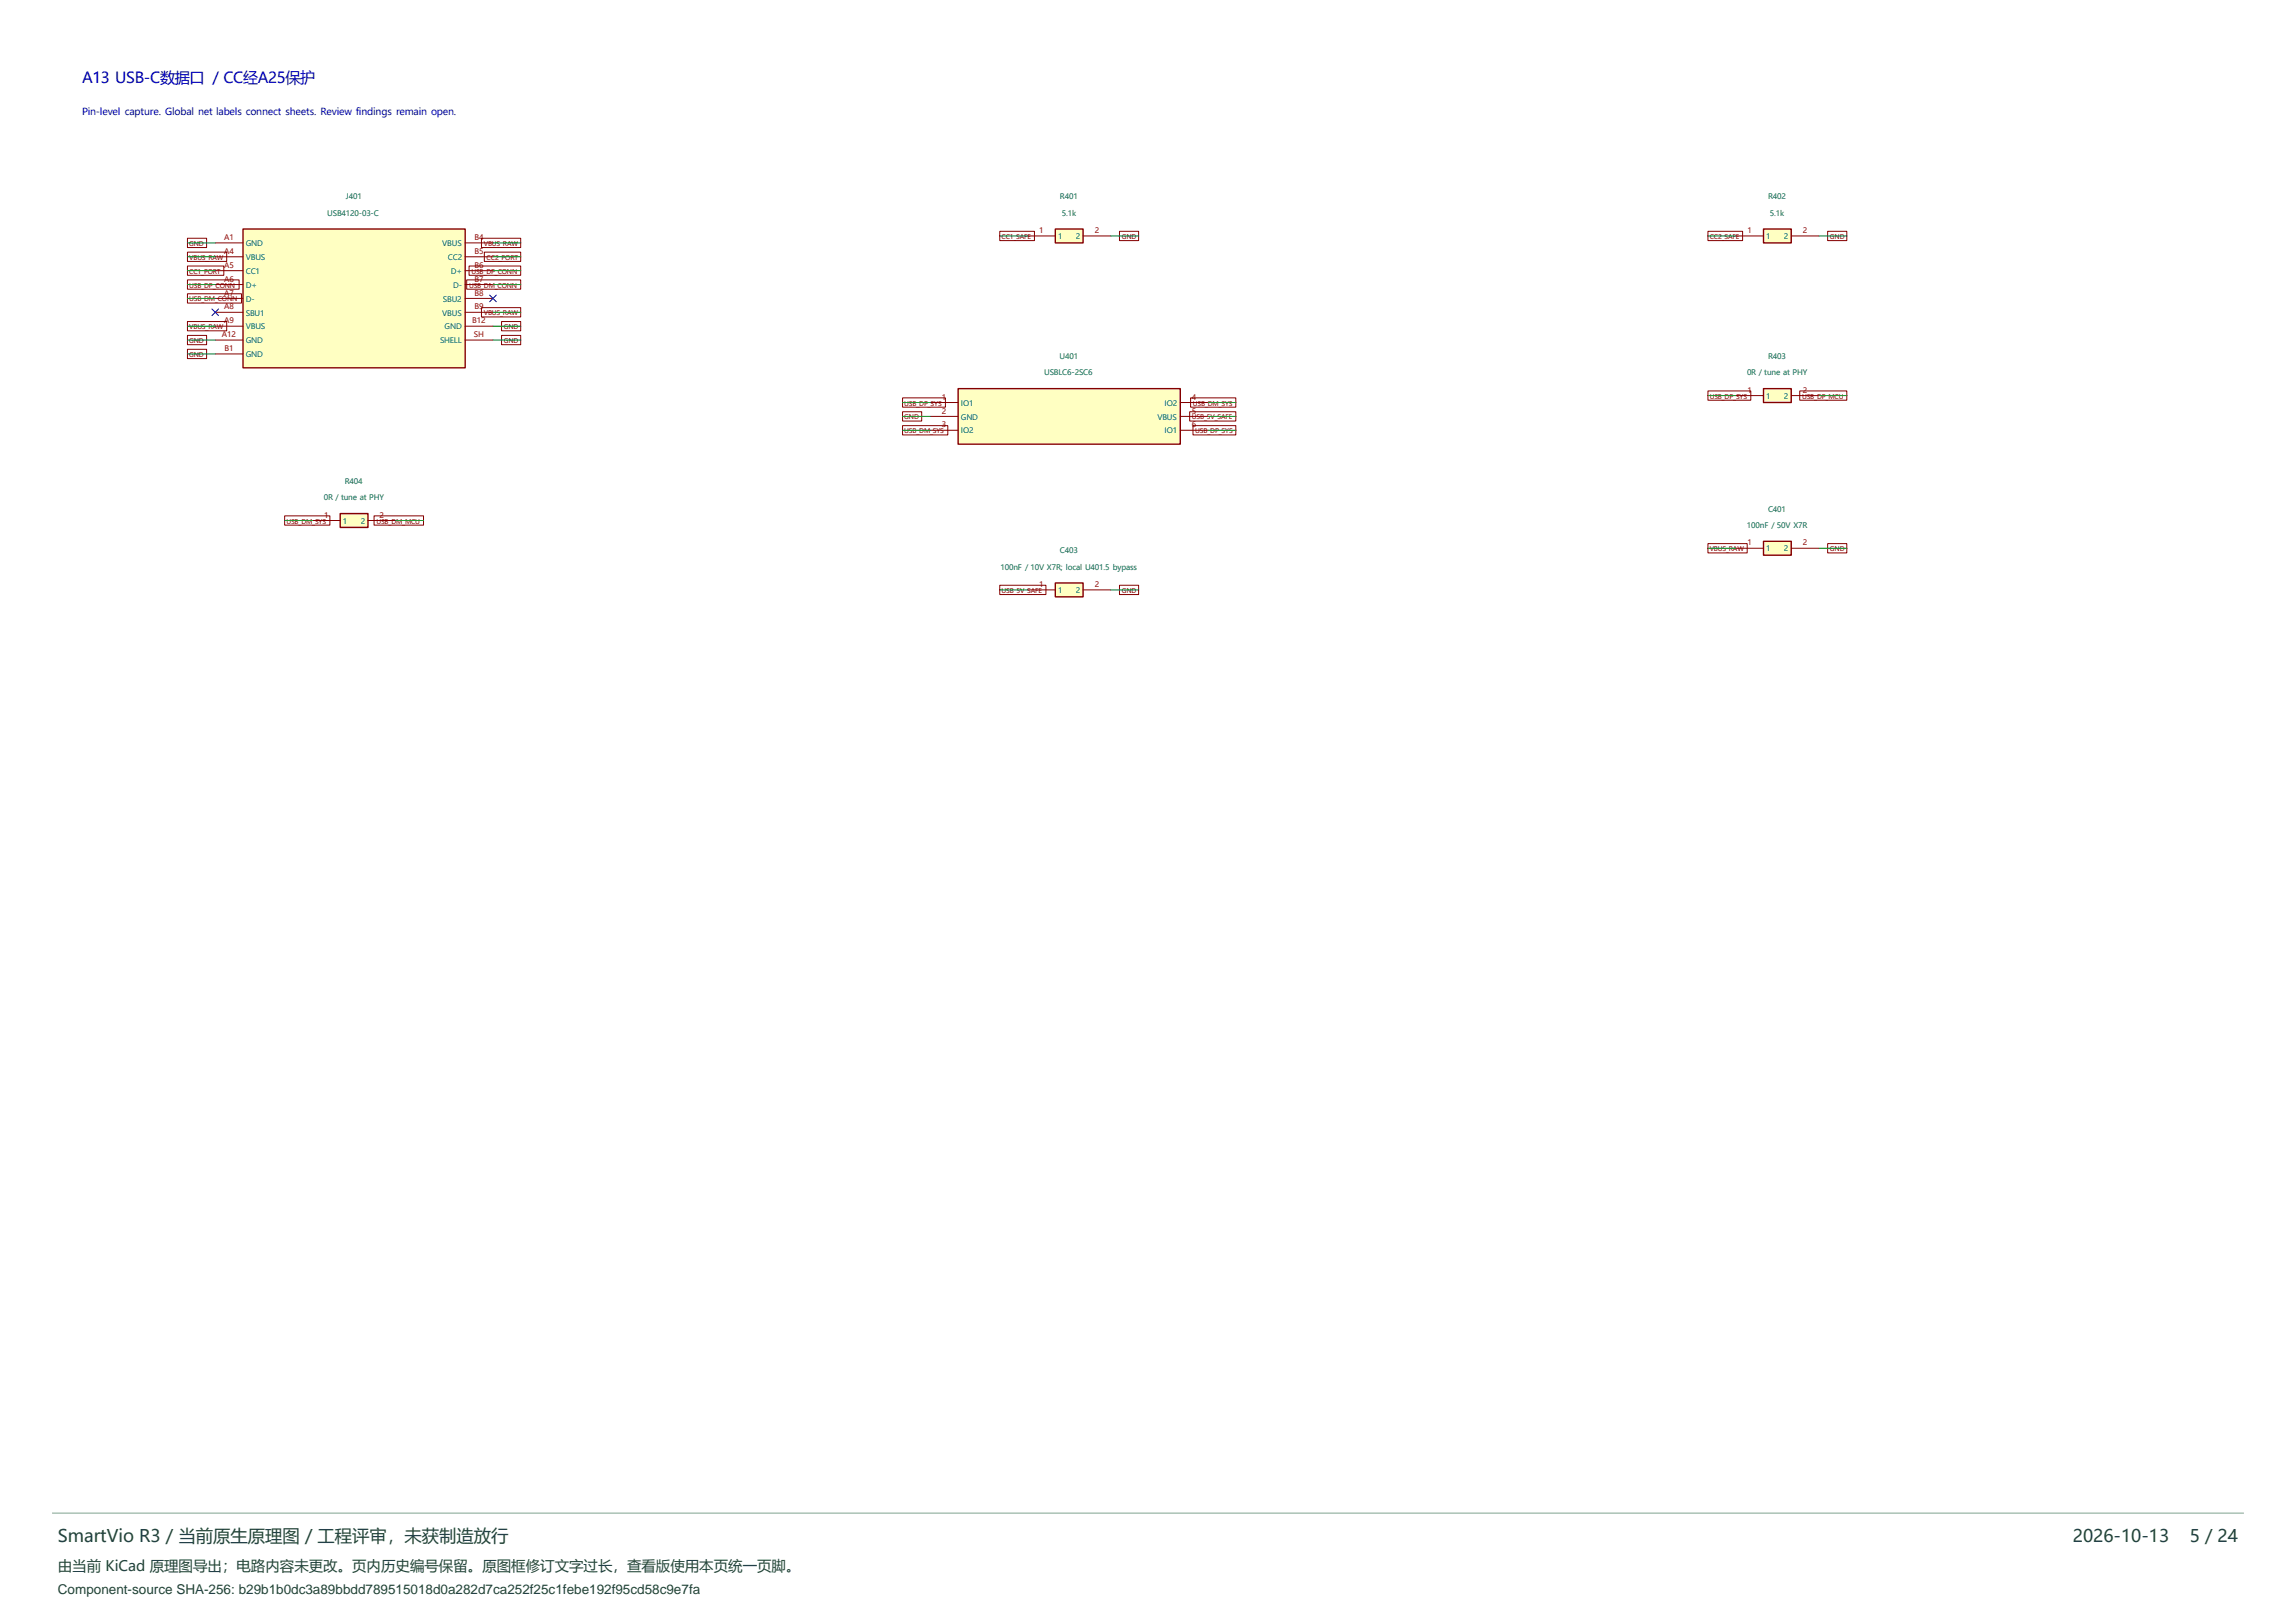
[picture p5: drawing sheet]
<svg xmlns="http://www.w3.org/2000/svg" width="420mm" height="297mm" viewBox="0 0 420 297" stroke-linecap="round" stroke-linejoin="round" font-family="sans-serif">
<defs><g id="words">
<g font-size="3.2" fill="#214236">
<text x="10.6" y="282.2">SmartVio R3 / 当前原生原理图 / 工程评审，未获制造放行</text>
<text x="379.2" y="282.2">2026-10-13</text>
<text x="400.6" y="282.2">5 / 24</text>
</g>
<text font-size="2.8" fill="#0000c2" x="15" y="15.2">A13 USB-C数据口 / CC经A25保护</text>
<text font-size="2.6" fill="#214236" x="10.6" y="287.5">由当前 KiCad 原理图导出；电路内容未更改。页内历史编号保留。原图框修订文字过长，查看版使用本页统一页脚。</text>
<text font-size="2.5" fill="#214236" x="10.6" y="291.7">Component-source SHA-256: b29b1b0dc3a89bbdd789515018d0a282d7ca252f25c1febe192f95cd58c9e7fa</text>
<text font-size="1.8" fill="#0000c2" x="15" y="21.1">Pin-level capture. Global net labels connect sheets. Review findings remain open.</text>
<g font-size="1.4" fill="#006464">
<text x="59.9" y="39.5">USB4120-03-C</text>
<text x="63.3" y="36.5">J401</text>
<text x="193.9" y="36.5">R401</text>
<text x="194.2" y="39.5">5.1k</text>
<text x="323.4" y="36.5">R402</text>
<text x="323.8" y="39.5">5.1k</text>
<text x="45" y="45">GND</text>
<text x="45" y="47.6">VBUS</text>
<text x="80.9" y="45">VBUS</text>
<text x="81.9" y="47.6">CC2</text>
<text x="193.5" y="43.8">1</text>
<text x="196.8" y="43.8">2</text>
<text x="323.1" y="43.8">1</text>
<text x="326.3" y="43.8">2</text>
<text x="45" y="50.1">CC1</text>
<text x="45" y="52.7">D+</text>
<text x="82.5" y="50.1">D+</text>
<text x="82.9" y="52.7">D-</text>
<text x="45" y="55.2">D-</text>
<text x="45" y="57.7">SBU1</text>
<text x="80.9" y="57.7">VBUS</text>
<text x="81" y="55.2">SBU2</text>
<text x="45" y="60.3">VBUS</text>
<text x="45" y="62.8">GND</text>
<text x="45" y="65.4">GND</text>
<text x="80.5" y="62.8">SHELL</text>
<text x="81.3" y="60.3">GND</text>
<text x="193.8" y="65.7">U401</text>
<text x="323.4" y="65.7">R403</text>
<text x="191" y="68.7">USBLC6-2SC6</text>
<text x="319.6" y="68.7">0R / tune at PHY</text>
<text x="175.8" y="74.2">IO1</text>
<text x="175.8" y="76.8">GND</text>
<text x="211.7" y="76.8">VBUS</text>
<text x="213" y="74.2">IO2</text>
<text x="323.1" y="73">1</text>
<text x="326.3" y="73">2</text>
<text x="175.8" y="79.3">IO2</text>
<text x="213" y="79.3">IO1</text>
<text x="63.1" y="88.6">R404</text>
<text x="59.2" y="91.6">0R / tune at PHY</text>
<text x="62.7" y="95.8">1</text>
<text x="66" y="95.8">2</text>
<text x="323.4" y="93.6">C401</text>
<text x="193.9" y="101.3">C403</text>
<text x="319.6" y="96.6">100nF / 50V X7R</text>
<text x="323.1" y="100.9">1</text>
<text x="326.3" y="100.9">2</text>
<text x="183" y="104.3">100nF / 10V X7R; local U401.5 bypass</text>
<text x="193.5" y="108.5">1</text>
<text x="196.8" y="108.5">2</text>
</g>
<g font-size="1.4" fill="#a90000">
<text x="41" y="43.9">A1</text>
<text x="41" y="46.5">A4</text>
<text x="86.8" y="43.9">B4</text>
<text x="86.8" y="46.5">B5</text>
<text x="190.1" y="42.7">1</text>
<text x="200.2" y="42.7">2</text>
<text x="319.6" y="42.7">1</text>
<text x="329.8" y="42.7">2</text>
<text x="41" y="49">A5</text>
<text x="41" y="51.5">A6</text>
<text x="86.8" y="49">B6</text>
<text x="86.8" y="51.5">B7</text>
<text x="41" y="54.1">A7</text>
<text x="41" y="56.6">A8</text>
<text x="41" y="59.2">A9</text>
<text x="86.4" y="59.2">B12</text>
<text x="86.8" y="54.1">B8</text>
<text x="86.8" y="56.6">B9</text>
<text x="40.6" y="61.7">A12</text>
<text x="41.1" y="64.2">B1</text>
<text x="86.7" y="61.7">SH</text>
<text x="319.6" y="71.9">1</text>
<text x="329.8" y="71.9">2</text>
<text x="172.3" y="73.1">1</text>
<text x="172.3" y="75.7">2</text>
<text x="218" y="73.1">4</text>
<text x="218" y="75.7">5</text>
<text x="172.3" y="78.2">3</text>
<text x="218" y="78.2">6</text>
<text x="59.3" y="94.7">1</text>
<text x="69.4" y="94.7">2</text>
<text x="319.6" y="99.8">1</text>
<text x="329.8" y="99.8">2</text>
<text x="190.1" y="107.4">1</text>
<text x="200.2" y="107.4">2</text>
</g>
<g font-size="1.2" fill="#840000">
<text x="34.6" y="45">GND</text>
<text x="34.6" y="47.5">VBUS_RAW</text>
<text x="88.5" y="45">VBUS_RAW</text>
<text x="89" y="47.5">CC2_PORT</text>
<text x="183.2" y="43.7">CC1_SAFE</text>
<text x="205.2" y="43.7">GND</text>
<text x="312.7" y="43.7">CC2_SAFE</text>
<text x="334.7" y="43.7">GND</text>
<text x="34.6" y="52.6">USB_DP_CONN</text>
<text x="34.6" y="50.1">CC1_PORT</text>
<text x="85.8" y="52.6">USB_DM_CONN</text>
<text x="86.2" y="50.1">USB_DP_CONN</text>
<text x="34.6" y="55.2">USB_DM_CONN</text>
<text x="88.5" y="57.7">VBUS_RAW</text>
<text x="34.6" y="60.2">VBUS_RAW</text>
<text x="34.6" y="62.8">GND</text>
<text x="34.6" y="65.3">GND</text>
<text x="92.2" y="62.8">GND</text>
<text x="92.2" y="60.2">GND</text>
<text x="165.4" y="74.2">USB_DP_SYS</text>
<text x="165.4" y="76.8">GND</text>
<text x="218" y="76.8">USB_5V_SAFE</text>
<text x="218.2" y="74.2">USB_DM_SYS</text>
<text x="312.7" y="72.9">USB_DP_SYS</text>
<text x="329.6" y="72.9">USB_DP_MCU</text>
<text x="165.4" y="79.3">USB_DM_SYS</text>
<text x="218.6" y="79.3">USB_DP_SYS</text>
<text x="52.4" y="95.8">USB_DM_SYS</text>
<text x="68.8" y="95.8">USB_DM_MCU</text>
<text x="312.7" y="100.9">VBUS_RAW</text>
<text x="334.7" y="100.9">GND</text>
<text x="183.2" y="108.5">USB_5V_SAFE</text>
<text x="205.2" y="108.5">GND</text>
</g>
</g></defs>
<path d="M322.6 71.1h5.1v2.6h-5.1z" fill="#ffffc2"/>
<path d="M322.6 71.1h5.1v2.6h-5.1z" fill="none" stroke="#840000" stroke-width=".25"/>
<path d="M317.5 72.4h5.1M327.7 72.4h5" fill="none" stroke="#840000" stroke-width=".18"/>
<path d="M193 41.9h5.1v2.6h-5.1z" fill="#ffffc2"/>
<path d="M193 41.9h5.1v2.6h-5.1z" fill="none" stroke="#840000" stroke-width=".25"/>
<path d="M188 43.2h5M198.1 43.2h5.1" fill="none" stroke="#840000" stroke-width=".18"/>
<path d="M322.6 41.9h5.1v2.6h-5.1z" fill="#ffffc2"/>
<path d="M322.6 41.9h5.1v2.6h-5.1z" fill="none" stroke="#840000" stroke-width=".25"/>
<path d="M317.5 43.2h5.1M327.7 43.2h5" fill="none" stroke="#840000" stroke-width=".18"/>
<path d="M175.3 71.1h40.6v10.2h-40.6z" fill="#ffffc2"/>
<path d="M175.3 71.1h40.6v10.2h-40.6z" fill="none" stroke="#840000" stroke-width=".25"/>
<path d="M170.2 73.7h5.1M170.2 76.2h5.1M170.2 78.7h5.1M215.9 73.7h5.1M215.9 76.2h5.1M215.9 78.7h5.1" fill="none" stroke="#840000" stroke-width=".18"/>
<path d="M44.4 41.9h40.7v25.4h-40.7z" fill="#ffffc2"/>
<path d="M44.4 41.9h40.7v25.4h-40.7z" fill="none" stroke="#840000" stroke-width=".25"/>
<g fill="none" stroke="#840000" stroke-width=".18">
<path d="M39.4 44.5h5M39.4 47h5M39.4 49.5h5M39.4 52.1h5M39.4 54.6h5M39.4 57.2h5M39.4 59.7h5M85.1 44.5h5.1M85.1 47h5.1M85.1 49.5h5.1M85.1 52.1h5.1M85.1 54.6h5.1"/>
<path d="M85.1 57.2h5.1M85.1 59.7h5.1M39.4 62.2h5M39.4 64.8h5M85.1 62.2h5.1"/>
</g>
<path d="M322.6 99.1h5.1v2.5h-5.1z" fill="#ffffc2"/>
<path d="M322.6 99.1h5.1v2.5h-5.1z" fill="none" stroke="#840000" stroke-width=".25"/>
<path d="M317.5 100.3h5.1M327.7 100.3h5" fill="none" stroke="#840000" stroke-width=".18"/>
<path d="M193 106.7h5.1v2.5h-5.1z" fill="#ffffc2"/>
<path d="M193 106.7h5.1v2.5h-5.1z" fill="none" stroke="#840000" stroke-width=".25"/>
<path d="M188 108h5M198.1 108h5.1" fill="none" stroke="#840000" stroke-width=".18"/>
<path d="M62.2 94h5.1v2.5h-5.1z" fill="#ffffc2"/>
<path d="M62.2 94h5.1v2.5h-5.1z" fill="none" stroke="#840000" stroke-width=".25"/>
<g fill="none" stroke="#840000" stroke-width=".18">
<path d="M34.3 43.6h3.5v1.7h-3.5zM34.3 58.8h7.2v1.7h-7.2zM34.3 46.1h7.2v1.7h-7.2zM34.3 51.2h9.4v1.7h-9.4zM34.3 53.8h9.9v1.7h-9.9zM34.3 48.7h6.6v1.7h-6.6zM85.4 51.2h9.8v1.7h-9.8zM85.8 48.7h9.4v1.7h-9.4zM88.1 43.6h7.1v1.7h-7.1zM88.1 56.3h7.1v1.7h-7.1zM88.6 46.1h6.6v1.7h-6.6zM91.7 58.8h3.5v1.7h-3.5z"/>
<path d="M182.9 42.3h6.3v1.7h-6.3zM204.8 42.3h3.5v1.7h-3.5zM312.4 42.3h6.4v1.7h-6.4zM334.3 42.3h3.5v1.7h-3.5zM34.3 61.4h3.5v1.7h-3.5zM34.3 63.9h3.5v1.7h-3.5zM91.7 61.4h3.5v1.7h-3.5zM165.1 77.9h8.3v1.7h-8.3zM165.1 72.8h7.8v1.7h-7.8zM165.1 75.3h3.5v1.8h-3.5zM217.6 75.3h8.5v1.8h-8.5zM217.8 72.8h8.3v1.7h-8.3z"/>
<path d="M218.2 77.9h7.9v1.7h-7.9zM312.4 71.5h7.9v1.7h-7.9zM329.2 71.5h8.6v1.7h-8.6zM52.1 94.4h8.2v1.7h-8.2zM57.1 95.3h5.1M67.3 95.3h5.1M68.4 94.4h9.1v1.7h-9.1zM312.4 99.5h7.2v1.7h-7.2zM334.3 99.5h3.5v1.7h-3.5zM182.9 107.1h8.4v1.7h-8.4zM204.8 107.1h3.5v1.7h-3.5z"/>
</g>
<g fill="none" stroke="#009600" stroke-width=".18">
<path d="M34.3 44.5h5.1M34.3 59.7h5.1M34.3 47h5.1M34.3 49.5h5.1M34.3 52.1h5.1M34.3 54.6h5.1M90.2 44.5h5M90.2 59.7h5M90.2 47h5M90.2 49.5h5M90.2 52.1h5M90.2 57.2h5"/>
<path d="M182.9 43.2h5.1M203.2 43.2h5.1M312.4 43.2h5.1M332.7 43.2h5.1M34.3 64.8h5.1M34.3 62.2h5.1M90.2 62.2h5M165.1 73.7h5.1M165.1 76.2h5.1M165.1 78.7h5.1M221 73.7h5.1M221 76.2h5.1"/>
<path d="M221 78.7h5.1M312.4 72.4h5.1M332.7 72.4h5.1M52.1 95.3h5M72.4 95.3h5.1M182.9 108h5.1M203.2 108h5.1M312.4 100.3h5.1M332.7 100.3h5.1"/>
</g>
<path d="M38.8 56.5l1.2 1.3M40 56.5l-1.2 1.3M89.6 54l1.2 1.2M90.8 54l-1.2 1.2" fill="none" stroke="#000084" stroke-width=".18"/>
<path d="M9.5 276.9h401" fill="none" stroke="#80a38f" stroke-width=".18"/>
<use href="#words"/>
</svg>
